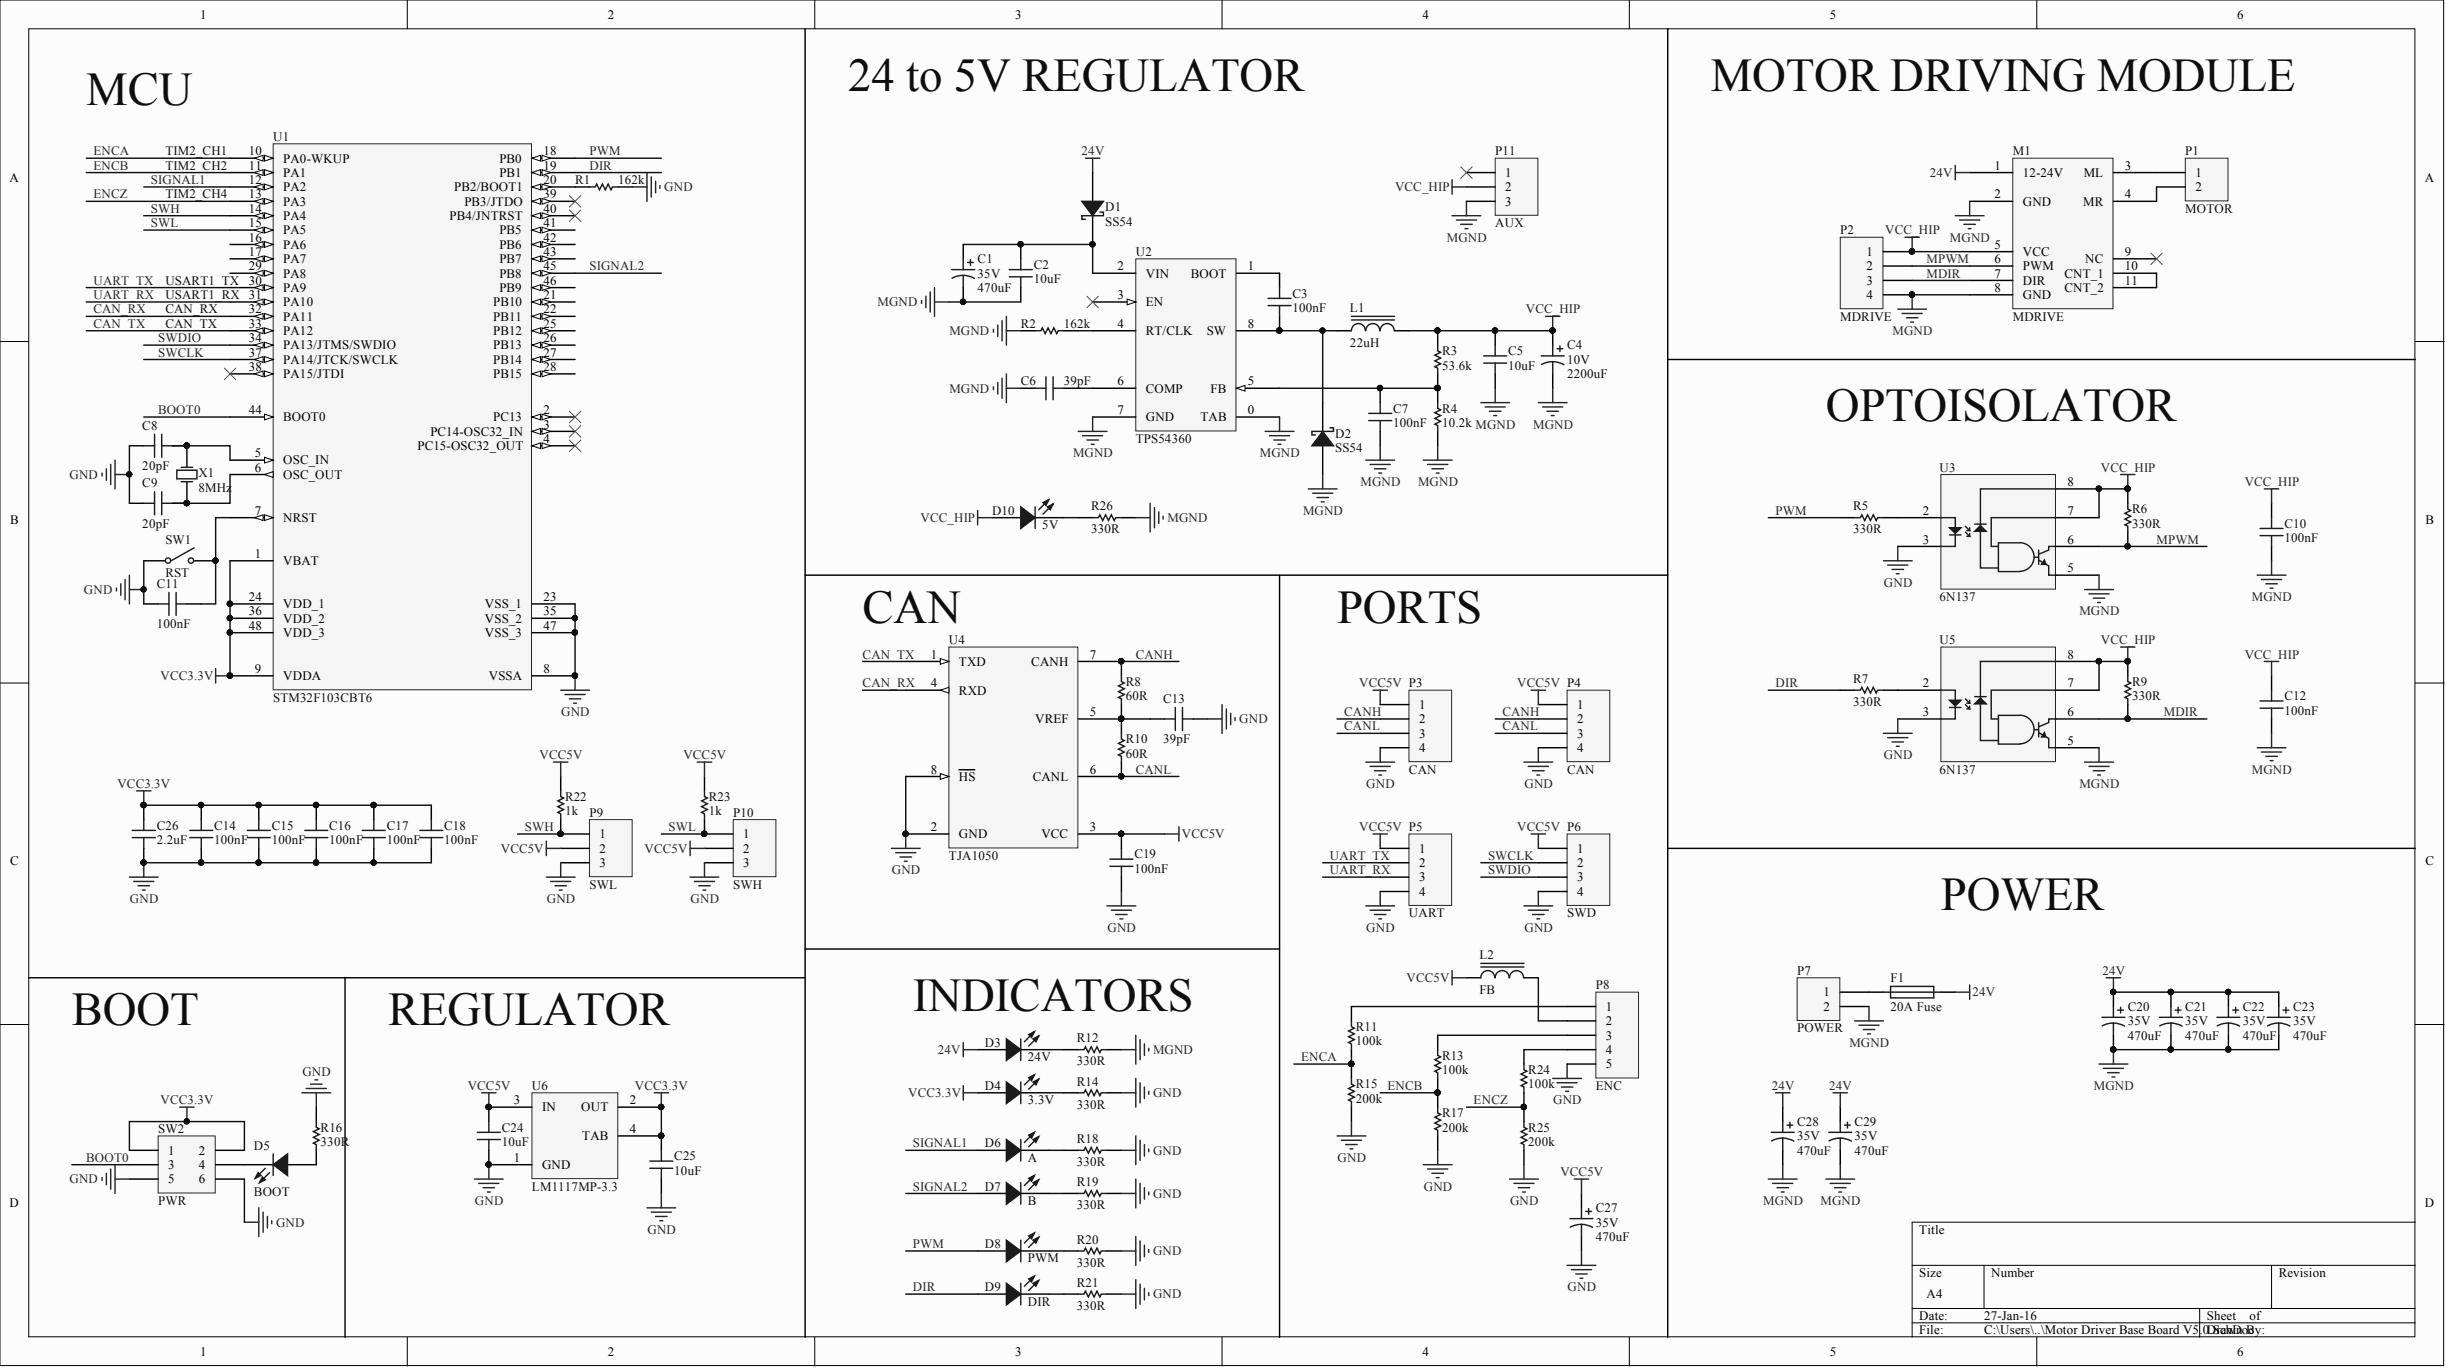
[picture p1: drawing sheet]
<svg xmlns="http://www.w3.org/2000/svg" width="431mm" height="241mm" viewBox="0 0 431 241" stroke-linecap="round" stroke-linejoin="round" font-family="sans-serif">
<defs><g id="words">
<g font-size="8.3" fill="#0e0e0e">
<text x="149.6" y="16">24 to 5V REGULATOR</text>
<text x="301.8" y="16">MOTOR DRIVING MODULE</text>
<text x="15.2" y="18.5">MCU</text>
<text x="322.1" y="74.3">OPTOISOLATOR</text>
<text x="152.2" y="109.8">CAN</text>
<text x="235.8" y="109.8">PORTS</text>
<text x="342.4" y="160.5">POWER</text>
<text x="161" y="178.3">INDICATORS</text>
<text x="12.7" y="180.8">BOOT</text>
<text x="68.5" y="180.8">REGULATOR</text>
</g>
<g font-size="2.3">
<text x="35.3" y="3.3">1</text>
<text x="107.2" y="3.3">2</text>
<text x="179" y="3.3">3</text>
<text x="250.9" y="3.3">4</text>
<text x="322.7" y="3.3">5</text>
<text x="394.6" y="3.3">6</text>
<text x="43.9" y="27.4">10</text>
<text x="43.9" y="29.9">11</text>
<text x="50" y="28.7">PA0aWKUP</text>
<text x="88.1" y="28.7">PB0</text>
<text x="95.9" y="27.4">18</text>
<text x="95.9" y="29.9">19</text>
<text x="351.8" y="29.9">1</text>
<text x="374.8" y="29.9">3</text>
<text x="1.7" y="32.1">A</text>
<text x="43.9" y="32.5">12</text>
<text x="43.9" y="35">13</text>
<text x="50" y="31.2">PA1</text>
<text x="50" y="33.7">PA2</text>
<text x="80.1" y="33.7">PB2/BOOT1</text>
<text x="88.1" y="31.2">PB1</text>
<text x="95.9" y="32.5">20</text>
<text x="95.9" y="35">39</text>
<text x="265.5" y="31.2">1</text>
<text x="265.5" y="33.7">2</text>
<text x="351.8" y="35">2</text>
<text x="356.8" y="31.2">12a24V</text>
<text x="367.5" y="31.2">ML</text>
<text x="374.8" y="35">4</text>
<text x="387.2" y="31.2">1</text>
<text x="387.2" y="33.7">2</text>
<text x="427.7" y="32.1">A</text>
<text x="43.9" y="37.5">14</text>
<text x="43.9" y="40.1">15</text>
<text x="50" y="36.3">PA3</text>
<text x="50" y="38.8">PA4</text>
<text x="50" y="41.3">PA5</text>
<text x="79.3" y="38.8">PB4/JNTRST</text>
<text x="81.9" y="36.3">PB3/JTDO</text>
<text x="88.1" y="41.3">PB5</text>
<text x="95.9" y="37.5">40</text>
<text x="95.9" y="40.1">41</text>
<text x="265.5" y="36.3">3</text>
<text x="356.8" y="36.3">GND</text>
<text x="367.5" y="36.3">MR</text>
<text x="43.9" y="42.6">16</text>
<text x="43.9" y="45.2">17</text>
<text x="43.9" y="47.7">29</text>
<text x="50" y="43.9">PA6</text>
<text x="50" y="46.4">PA7</text>
<text x="88.1" y="43.9">PB6</text>
<text x="88.1" y="46.4">PB7</text>
<text x="95.9" y="42.6">42</text>
<text x="95.9" y="45.2">43</text>
<text x="95.9" y="47.7">45</text>
<text x="197.1" y="47.7">2</text>
<text x="220.1" y="47.7">1</text>
<text x="329.2" y="45.2">1</text>
<text x="329.2" y="47.7">2</text>
<text x="351.8" y="43.9">5</text>
<text x="351.8" y="46.4">6</text>
<text x="356.8" y="45.2">VCC</text>
<text x="356.8" y="47.7">PWM</text>
<text x="367.8" y="46.4">NC</text>
<text x="374.8" y="45.2">9</text>
<text x="374.8" y="47.7">10</text>
<text x="43.9" y="50.2">30</text>
<text x="50" y="49">PA8</text>
<text x="50" y="51.5">PA9</text>
<text x="88.1" y="49">PB8</text>
<text x="88.1" y="51.5">PB9</text>
<text x="95.9" y="50.2">46</text>
<text x="95.9" y="52.8">21</text>
<text x="197.1" y="52.8">3</text>
<text x="202.1" y="49">VIN</text>
<text x="210.1" y="49">BOOT</text>
<text x="329.2" y="50.2">3</text>
<text x="329.2" y="52.8">4</text>
<text x="351.8" y="49">7</text>
<text x="351.8" y="51.5">8</text>
<text x="356.8" y="50.2">DIR</text>
<text x="356.8" y="52.8">GND</text>
<text x="364.2" y="49">CNT_1</text>
<text x="364.2" y="51.5">CNT_2</text>
<text x="374.8" y="50.2">11</text>
<text x="43.9" y="55.3">32</text>
<text x="43.9" y="57.8">33</text>
<text x="50" y="54">PA10</text>
<text x="50" y="56.6">PA11</text>
<text x="50" y="59.1">PA12</text>
<text x="87" y="54">PB10</text>
<text x="87" y="56.6">PB11</text>
<text x="87" y="59.1">PB12</text>
<text x="95.9" y="55.3">22</text>
<text x="95.9" y="57.8">25</text>
<text x="197.1" y="57.8">4</text>
<text x="202.1" y="54">EN</text>
<text x="202.1" y="59.1">RT/CLK</text>
<text x="212.8" y="59.1">SW</text>
<text x="220.1" y="57.8">8</text>
<text x="43.9" y="60.4">34</text>
<text x="43.9" y="62.9">37</text>
<text x="43.9" y="65.4">38</text>
<text x="50" y="61.6">PA13/JTMS/SWDIO</text>
<text x="50" y="64.2">PA14/JTCK/SWCLK</text>
<text x="87" y="61.6">PB13</text>
<text x="87" y="64.2">PB14</text>
<text x="95.9" y="60.4">26</text>
<text x="95.9" y="62.9">27</text>
<text x="95.9" y="65.4">28</text>
<text x="50" y="66.7">PA15/JTDI</text>
<text x="87" y="66.7">PB15</text>
<text x="197.1" y="68">6</text>
<text x="202.1" y="69.2">COMP</text>
<text x="213.5" y="69.2">FB</text>
<text x="220.1" y="68">5</text>
<text x="43.9" y="73">44</text>
<text x="50" y="74.3">BOOT0</text>
<text x="75.9" y="76.9">PC14aOSC32_IN</text>
<text x="87" y="74.3">PC13</text>
<text x="95.9" y="73">2</text>
<text x="95.9" y="75.6">3</text>
<text x="197.1" y="73">7</text>
<text x="202.1" y="74.3">GND</text>
<text x="211.8" y="74.3">TAB</text>
<text x="220.1" y="73">0</text>
<text x="45" y="80.7">5</text>
<text x="45" y="83.2">6</text>
<text x="50" y="81.9">OSC_IN</text>
<text x="73.6" y="79.4">PC15aOSC32_OUT</text>
<text x="95.9" y="78.1">4</text>
<text x="50" y="84.5">OSC_OUT</text>
<text x="364.7" y="85.7">8</text>
<text x="1.8" y="92.4">B</text>
<text x="45" y="90.8">7</text>
<text x="50" y="92.1">NRST</text>
<text x="339.1" y="90.8">2</text>
<text x="339.1" y="95.9">3</text>
<text x="364.7" y="90.8">7</text>
<text x="364.7" y="95.9">6</text>
<text x="427.8" y="92.4">B</text>
<text x="45" y="98.4">1</text>
<text x="50" y="99.7">VBAT</text>
<text x="364.7" y="100.9">5</text>
<text x="43.9" y="106">24</text>
<text x="50" y="107.3">VDD_1</text>
<text x="85.5" y="107.3">VSS_1</text>
<text x="95.9" y="106">23</text>
<text x="43.9" y="108.6">36</text>
<text x="43.9" y="111.1">48</text>
<text x="50" y="109.8">VDD_2</text>
<text x="50" y="112.4">VDD_3</text>
<text x="85.5" y="109.8">VSS_2</text>
<text x="85.5" y="112.4">VSS_3</text>
<text x="95.9" y="108.6">35</text>
<text x="95.9" y="111.1">47</text>
<text x="45" y="118.7">9</text>
<text x="50" y="120">VDDA</text>
<text x="86.2" y="120">VSSA</text>
<text x="95.9" y="118.7">8</text>
<text x="164.2" y="116.2">1</text>
<text x="169.1" y="117.4">TXD</text>
<text x="181.9" y="117.4">CANH</text>
<text x="192.2" y="116.2">7</text>
<text x="364.7" y="116.2">8</text>
<text x="164.2" y="121.2">4</text>
<text x="169.1" y="122.5">RXD</text>
<text x="250.3" y="125">1</text>
<text x="278.2" y="125">1</text>
<text x="339.1" y="121.2">2</text>
<text x="364.7" y="121.2">7</text>
<text x="182.6" y="127.6">VREF</text>
<text x="192.2" y="126.3">5</text>
<text x="250.3" y="127.6">2</text>
<text x="250.3" y="130.1">3</text>
<text x="278.2" y="127.6">2</text>
<text x="278.2" y="130.1">3</text>
<text x="339.1" y="126.3">3</text>
<text x="364.7" y="126.3">6</text>
<text x="364.7" y="131.4">5</text>
<text x="164.2" y="136.5">8</text>
<text x="169.1" y="137.7">HS</text>
<text x="182.2" y="137.7">CANL</text>
<text x="192.2" y="136.5">6</text>
<text x="250.3" y="132.7">4</text>
<text x="278.2" y="132.7">4</text>
<text x="105.7" y="147.9">1</text>
<text x="131.1" y="147.9">1</text>
<text x="164.2" y="146.6">2</text>
<text x="169.1" y="147.9">GND</text>
<text x="183.7" y="147.9">VCC</text>
<text x="192.2" y="146.6">3</text>
<text x="1.8" y="152.6">C</text>
<text x="105.7" y="150.4">2</text>
<text x="105.7" y="152.9">3</text>
<text x="131.1" y="150.4">2</text>
<text x="131.1" y="152.9">3</text>
<text x="250.3" y="150.4">1</text>
<text x="250.3" y="152.9">2</text>
<text x="250.3" y="155.5">3</text>
<text x="278.2" y="150.4">1</text>
<text x="278.2" y="152.9">2</text>
<text x="278.2" y="155.5">3</text>
<text x="427.8" y="152.6">C</text>
<text x="250.3" y="158">4</text>
<text x="278.2" y="158">4</text>
<text x="283.3" y="178.3">1</text>
<text x="321.6" y="175.8">1</text>
<text x="321.6" y="178.3">2</text>
<text x="283.3" y="180.8">2</text>
<text x="283.3" y="183.4">3</text>
<text x="283.3" y="185.9">4</text>
<text x="283.3" y="188.4">5</text>
<text x="90.6" y="194.8">3</text>
<text x="95.6" y="196.1">IN</text>
<text x="102.5" y="196.1">OUT</text>
<text x="111.1" y="194.8">2</text>
<text x="29.7" y="203.7">1</text>
<text x="35.1" y="203.7">2</text>
<text x="102.7" y="201.1">TAB</text>
<text x="111.1" y="199.9">4</text>
<text x="29.7" y="206.2">3</text>
<text x="29.7" y="208.7">5</text>
<text x="35.1" y="206.2">4</text>
<text x="35.1" y="208.7">6</text>
<text x="90.6" y="204.9">1</text>
<text x="95.6" y="206.2">GND</text>
<text x="1.7" y="212.9">D</text>
<text x="427.7" y="212.9">D</text>
<text x="338.5" y="217.6">Title</text>
<text x="338.5" y="225.2">Size</text>
<text x="351.2" y="225.2">Number</text>
<text x="401.9" y="225.2">Revision</text>
<text x="338.5" y="232.8">Date:</text>
<text x="339.8" y="229">A4</text>
<text x="350" y="232.8">27aJana16</text>
<text x="389.3" y="232.8">Sheet</text>
<text x="396.8" y="232.8">of</text>
<text x="35.3" y="239.2">1</text>
<text x="107.2" y="239.2">2</text>
<text x="179" y="239.2">3</text>
<text x="250.9" y="239.2">4</text>
<text x="322.7" y="239.2">5</text>
<text x="338.5" y="235.4">File:</text>
<text x="350" y="235.4">C:\Users\..\Motor Driver Base Board V5.0Drawn c</text>
<text x="389.7" y="235.4">.SchDoBy:</text>
<text x="394.6" y="239.2">6</text>
</g>
<g font-size="2.3" fill="#262626">
<text x="16.5" y="27.4">ENCA</text>
<text x="16.5" y="29.9">ENCB</text>
<text x="104" y="27.4">PWM</text>
<text x="104" y="29.9">DIR</text>
<text x="190.8" y="27.4">24V</text>
<text x="16.5" y="35">ENCZ</text>
<text x="26.6" y="32.5">SIGNAL1</text>
<text x="117.2" y="33.7">GND</text>
<text x="246.1" y="33.7">VCC_HIP</text>
<text x="340.4" y="31.2">24V</text>
<text x="26.6" y="40.1">SWL</text>
<text x="26.6" y="37.5">SWH</text>
<text x="332.5" y="41.3">VCC_HIP</text>
<text x="104" y="47.7">SIGNAL2</text>
<text x="255.2" y="42.6">MGND</text>
<text x="339.8" y="46.4">MPWM</text>
<text x="344" y="42.6">MGND</text>
<text x="16.5" y="50.2">UART_TX</text>
<text x="16.5" y="52.8">UART_RX</text>
<text x="339.8" y="49">MDIR</text>
<text x="16.5" y="55.3">CAN_RX</text>
<text x="16.5" y="57.8">CAN_TX</text>
<text x="154.8" y="54">MGND</text>
<text x="167.5" y="59.1">MGND</text>
<text x="269.1" y="55.3">VCC_HIP</text>
<text x="333.8" y="59.1">MGND</text>
<text x="27.9" y="60.4">SWDIO</text>
<text x="27.9" y="62.9">SWCLK</text>
<text x="167.5" y="69.2">MGND</text>
<text x="27.9" y="73">BOOT0</text>
<text x="270.4" y="75.6">MGND</text>
<text x="189.3" y="80.7">MGND</text>
<text x="222.2" y="80.7">MGND</text>
<text x="370.6" y="83.2">VCC_HIP</text>
<text x="12.3" y="84.5">GND</text>
<text x="240" y="85.7">MGND</text>
<text x="250.1" y="85.7">MGND</text>
<text x="395.9" y="85.7">VCC_HIP</text>
<text x="162.4" y="92.1">VCC_HIP</text>
<text x="205.9" y="92.1">MGND</text>
<text x="229.8" y="90.8">MGND</text>
<text x="313.2" y="90.8">PWM</text>
<text x="380.4" y="95.9">MPWM</text>
<text x="14.8" y="104.8">GND</text>
<text x="332.3" y="103.5">GND</text>
<text x="397.2" y="106">MGND</text>
<text x="366.8" y="108.6">MGND</text>
<text x="370.6" y="113.6">VCC_HIP</text>
<text x="28.3" y="120">VCC3.3V</text>
<text x="152.2" y="116.2">CAN_TX</text>
<text x="200.3" y="116.2">CANH</text>
<text x="395.9" y="116.2">VCC_HIP</text>
<text x="152.2" y="121.2">CAN_RX</text>
<text x="239.7" y="121.2">VCC5V P3</text>
<text x="267.6" y="121.2">VCC5V P4</text>
<text x="313.2" y="121.2">DIR</text>
<text x="99" y="126.3">GND</text>
<text x="218.6" y="127.6">GND</text>
<text x="237.1" y="126.3">CANH</text>
<text x="237.1" y="128.8">CANL</text>
<text x="265" y="126.3">CANH</text>
<text x="265" y="128.8">CANL</text>
<text x="381.7" y="126.3">MDIR</text>
<text x="95.2" y="133.9">VCC5V</text>
<text x="120.5" y="133.9">VCC5V</text>
<text x="200.3" y="136.5">CANL</text>
<text x="332.3" y="133.9">GND</text>
<text x="397.2" y="136.5">MGND</text>
<text x="20.7" y="139">VCC3.3V</text>
<text x="241" y="139">GND</text>
<text x="268.9" y="139">GND</text>
<text x="366.8" y="139">MGND</text>
<text x="92.6" y="146.6">SWH</text>
<text x="117.9" y="146.6">SWL</text>
<text x="208.5" y="147.9">VCC5V</text>
<text x="239.7" y="146.6">VCC5V P5</text>
<text x="267.6" y="146.6">VCC5V P6</text>
<text x="88.3" y="150.4">VCC5V</text>
<text x="113.7" y="150.4">VCC5V</text>
<text x="157.3" y="154.2">GND</text>
<text x="234.6" y="151.7">UART_TX</text>
<text x="234.6" y="154.2">UART_RX</text>
<text x="262.5" y="154.2">SWDIO</text>
<text x="262.5" y="151.7">SWCLK</text>
<text x="22.9" y="159.3">GND</text>
<text x="96.5" y="159.3">GND</text>
<text x="121.8" y="159.3">GND</text>
<text x="195.4" y="164.4">GND</text>
<text x="241" y="164.4">GND</text>
<text x="268.9" y="164.4">GND</text>
<text x="248.1" y="173.2">VCC5V</text>
<text x="370.8" y="172">24V</text>
<text x="347.9" y="175.8">24V</text>
<text x="165.4" y="185.9">24V</text>
<text x="203.4" y="185.9">MGND</text>
<text x="326.2" y="184.6">MGND</text>
<text x="53.3" y="189.7">GND</text>
<text x="229.5" y="187.2">ENCA</text>
<text x="28.3" y="194.8">VCC3.3V</text>
<text x="82.5" y="192.3">VCC5V</text>
<text x="112" y="192.3">VCC3.3V</text>
<text x="160.2" y="193.5">VCC3.3V</text>
<text x="203.4" y="193.5">GND</text>
<text x="244.7" y="192.3">ENCB</text>
<text x="259.9" y="194.8">ENCZ</text>
<text x="274" y="194.8">GND</text>
<text x="312.5" y="192.3">24V</text>
<text x="322.7" y="192.3">24V</text>
<text x="369.3" y="192.3">MGND</text>
<text x="161" y="202.4">SIGNAL1</text>
<text x="203.4" y="203.7">GND</text>
<text x="12.3" y="208.7">GND</text>
<text x="15.2" y="204.9">BOOT0</text>
<text x="235.9" y="204.9">GND</text>
<text x="275.2" y="207.5">VCC5V</text>
<text x="83.8" y="212.5">GND</text>
<text x="161" y="210">SIGNAL2</text>
<text x="203.4" y="211.3">GND</text>
<text x="251.1" y="210">GND</text>
<text x="266.4" y="212.5">GND</text>
<text x="311" y="212.5">MGND</text>
<text x="321.1" y="212.5">MGND</text>
<text x="48.7" y="216.3">GND</text>
<text x="114.2" y="217.6">GND</text>
<text x="161" y="220.1">PWM</text>
<text x="203.4" y="221.4">GND</text>
<text x="161" y="227.8">DIR</text>
<text x="276.5" y="227.8">GND</text>
<text x="203.4" y="229">GND</text>
</g>
<g font-size="2.3" fill="#0e0e0e">
<text x="29.2" y="27.4">TIM2_CH1</text>
<text x="29.2" y="29.9">TIM2_CH2</text>
<text x="48.2" y="24.9">U1</text>
<text x="263.7" y="27.4">P11</text>
<text x="355" y="27.4">M1</text>
<text x="385.5" y="27.4">P1</text>
<text x="29.2" y="35">TIM2_CH4</text>
<text x="101.4" y="32.5">R1</text>
<text x="109" y="32.5">162k</text>
<text x="194.9" y="37.3">D1</text>
<text x="194.9" y="39.8">SS54</text>
<text x="263.7" y="40.1">AUX</text>
<text x="324.6" y="41.3">P2</text>
<text x="385.5" y="37.5">MOTOR</text>
<text x="172.4" y="46.4">C1</text>
<text x="182.3" y="47.4">C2</text>
<text x="200.3" y="45.2">U2</text>
<text x="29.2" y="50.2">USART1_TX</text>
<text x="29.2" y="52.8">USART1_RX 31</text>
<text x="172.4" y="49">35V</text>
<text x="172.4" y="51.5">470uF</text>
<text x="182.3" y="50">10uF</text>
<text x="228" y="52.5">C3</text>
<text x="29.2" y="55.3">CAN_RX</text>
<text x="29.2" y="57.8">CAN_TX</text>
<text x="180.1" y="57.8">R2</text>
<text x="187.7" y="57.8">162k</text>
<text x="228" y="55">100nF</text>
<text x="238.1" y="55">L1</text>
<text x="324.6" y="56.6">MDRIVE</text>
<text x="355" y="56.6">MDRIVE</text>
<text x="238.1" y="61.1">22uH</text>
<text x="254.4" y="62.7">R3</text>
<text x="254.4" y="65.2">53.6k</text>
<text x="266" y="62.7">C5</text>
<text x="266" y="65.2">10uF</text>
<text x="276.4" y="64.2">10V</text>
<text x="276.4" y="61.6">C4</text>
<text x="180.1" y="68">C6</text>
<text x="187.7" y="68">39pF</text>
<text x="276.4" y="66.7">2200uF</text>
<text x="25.1" y="75.8">C8</text>
<text x="235.5" y="77.3">D2</text>
<text x="245.7" y="72.8">C7</text>
<text x="245.7" y="75.3">100nF</text>
<text x="254.4" y="72.8">R4</text>
<text x="254.4" y="75.3">10.2k MGND</text>
<text x="25.1" y="82.9">20pF</text>
<text x="200.3" y="78.1">TPS54360</text>
<text x="235.5" y="79.8">SS54</text>
<text x="342.1" y="83.2">U3</text>
<text x="25.1" y="86">C9</text>
<text x="35" y="84.2">X1</text>
<text x="35" y="86.7">8MHz</text>
<text x="25.1" y="93.1">20pF</text>
<text x="29.2" y="95.9">SW1</text>
<text x="175" y="90.8">D10</text>
<text x="183.9" y="93.3">5V</text>
<text x="192.5" y="90">R26</text>
<text x="192.5" y="94.1">330R</text>
<text x="326.9" y="90">R5</text>
<text x="326.9" y="94.1">330R</text>
<text x="376.1" y="90.5">R6</text>
<text x="376.1" y="93.1">330R</text>
<text x="403" y="93.1">C10</text>
<text x="403" y="95.6">100nF</text>
<text x="29.2" y="101.7">RST</text>
<text x="27.6" y="103.7">C11</text>
<text x="342.1" y="106">6N137</text>
<text x="27.6" y="110.8">100nF</text>
<text x="167.4" y="113.6">U4</text>
<text x="342.1" y="113.6">U5</text>
<text x="48.2" y="123.8">STM32F103CBT6</text>
<text x="198.6" y="121">R8</text>
<text x="198.6" y="123.5">60R</text>
<text x="205.2" y="124">C13</text>
<text x="326.9" y="120.5">R7</text>
<text x="326.9" y="124.5">330R</text>
<text x="376.1" y="121">R9</text>
<text x="376.1" y="123.5">330R</text>
<text x="403" y="123.5">C12</text>
<text x="198.6" y="131.1">R10</text>
<text x="205.2" y="131.1">39pF</text>
<text x="403" y="126.1">100nF</text>
<text x="198.6" y="133.7">60R</text>
<text x="248.5" y="136.5">CAN</text>
<text x="276.4" y="136.5">CAN</text>
<text x="342.1" y="136.5">6N137</text>
<text x="99.7" y="141.3">R22</text>
<text x="99.7" y="143.8">1k</text>
<text x="125" y="141.3">R23</text>
<text x="125" y="143.8">1k</text>
<text x="27.6" y="146.3">C26</text>
<text x="27.6" y="148.9">2.2uF</text>
<text x="37.8" y="146.3">C14</text>
<text x="37.8" y="148.9">100nF</text>
<text x="47.9" y="146.3">C15</text>
<text x="47.9" y="148.9">100nF</text>
<text x="58.1" y="146.3">C16</text>
<text x="58.1" y="148.9">100nF</text>
<text x="68.2" y="146.3">C17</text>
<text x="68.2" y="148.9">100nF</text>
<text x="78.4" y="146.3">C18</text>
<text x="78.4" y="148.9">100nF</text>
<text x="104" y="144.1">P9</text>
<text x="129.3" y="144.1">P10</text>
<text x="167.4" y="151.7">TJA1050</text>
<text x="200.1" y="151.4">C19</text>
<text x="200.1" y="154">100nF</text>
<text x="104" y="156.7">SWL</text>
<text x="129.3" y="156.7">SWH</text>
<text x="248.5" y="161.8">UART</text>
<text x="276.4" y="161.8">SWD</text>
<text x="260.9" y="169.2">L2</text>
<text x="317" y="172">P7</text>
<text x="333.5" y="173.2">F1</text>
<text x="260.9" y="175.3">FB</text>
<text x="281.5" y="174.5">P8</text>
<text x="333.5" y="178.3">20A Fuse</text>
<text x="375.3" y="178.3">C20</text>
<text x="385.5" y="178.3">C21</text>
<text x="395.6" y="178.3">C22</text>
<text x="404.5" y="178.3">C23</text>
<text x="173.7" y="184.6">D3</text>
<text x="189.9" y="183.9">R12</text>
<text x="239.1" y="181.9">R11</text>
<text x="239.1" y="184.4">100k</text>
<text x="317" y="182.1">POWER</text>
<text x="375.3" y="180.8">35V</text>
<text x="375.3" y="183.4">470uF</text>
<text x="385.5" y="180.8">35V</text>
<text x="385.5" y="183.4">470uF</text>
<text x="395.6" y="180.8">35V</text>
<text x="395.6" y="183.4">470uF</text>
<text x="404.5" y="180.8">35V</text>
<text x="404.5" y="183.4">470uF</text>
<text x="181.3" y="187.2">24V</text>
<text x="189.9" y="191.5">R14</text>
<text x="189.9" y="187.9">330R</text>
<text x="239.1" y="192">R15</text>
<text x="254.4" y="186.9">R13</text>
<text x="254.4" y="189.5">100k</text>
<text x="269.6" y="189.5">R24</text>
<text x="269.6" y="192">100k</text>
<text x="93.8" y="192.3">U6</text>
<text x="173.7" y="192.3">D4</text>
<text x="181.3" y="194.8">3.3V</text>
<text x="189.9" y="195.5">330R</text>
<text x="239.1" y="194.5">200k</text>
<text x="254.4" y="197.1">R17</text>
<text x="281.5" y="192.3">ENC</text>
<text x="27.9" y="199.9">SW2</text>
<text x="44.8" y="202.8">D5</text>
<text x="56.6" y="199.6">R16</text>
<text x="56.6" y="202.1">330R</text>
<text x="88.5" y="199.6">C24</text>
<text x="88.5" y="202.1">10uF</text>
<text x="173.7" y="202.4">D6</text>
<text x="189.9" y="201.6">R18</text>
<text x="254.4" y="199.6">200k</text>
<text x="269.6" y="199.6">R25</text>
<text x="269.6" y="202.1">200k</text>
<text x="317" y="201.1">35V</text>
<text x="317" y="198.6">C28</text>
<text x="317" y="203.7">470uF</text>
<text x="327.1" y="201.1">35V</text>
<text x="327.1" y="198.6">C29</text>
<text x="327.1" y="203.7">470uF</text>
<text x="118.9" y="204.7">C25</text>
<text x="118.9" y="207.2">10uF</text>
<text x="181.3" y="204.9">A</text>
<text x="189.9" y="205.7">330R</text>
<text x="189.9" y="209.2">R19</text>
<text x="27.9" y="212.5">PWR</text>
<text x="44.8" y="210.9">BOOT</text>
<text x="93.8" y="210">LM1117MPa3.3</text>
<text x="173.7" y="210">D7</text>
<text x="181.3" y="212.5">B</text>
<text x="189.9" y="213.3">330R</text>
<text x="281.5" y="213.8">C27</text>
<text x="173.7" y="220.1">D8</text>
<text x="189.9" y="219.4">R20</text>
<text x="281.5" y="216.3">35V</text>
<text x="281.5" y="218.9">470uF</text>
<text x="173.7" y="227.8">D9</text>
<text x="181.3" y="222.7">PWM</text>
<text x="189.9" y="223.4">330R</text>
<text x="189.9" y="227">R21</text>
<text x="181.3" y="230.3">DIR</text>
<text x="189.9" y="231.1">330R</text>
</g>
</g></defs>
<g fill="#fcfcfc" stroke="#000" stroke-width=".18">
<path d="M0 0h431v240.9h-431z"/>
<path d="M5.1 5.1h420.9v230.7h-420.9z"/>
</g>
<g fill="none" stroke="#000" stroke-width=".18">
<path d="M71.8 0v5.1M143.7 0v5.1M215.6 0v5.1M287.4 0v5.1M359.3 0v5.1M0 60.2h5.1M426 60.2h5.1M0 120.5h5.1M426 120.5h5.1M0 180.7h5.1M426 180.7h5.1M426 215.6h-88.7v20.3"/>
<path d="M71.8 235.9v5M143.7 235.9v5M215.6 235.9v5M287.4 235.9v5M337.3 223.2h88.7M337.3 230.8h88.7M337.3 233.3h88.7M350 223.2v7.6M359.3 235.9v5M388 230.8v5.1M400.7 223.2v7.6"/>
</g>
<g fill="none" stroke="#262626" stroke-width=".25">
<path d="M24.1 139.5h2.5M25.4 139.5v2.5M22.8 154.7h5.1M23.6 155.5h3.5M24.3 156.2h2.1M25.1 157h.5M25.4 152.2v2.5M169.9 191.5v2.5M169.9 192.8h2.5M197.8 192.8h2.5M200.3 190.2v5.1M201.1 191v3.5"/>
<path d="M201.9 191.7v2.1M202.6 192.5v.5"/>
</g>
<g fill="#0e0e0e" stroke="#0e0e0e" stroke-width=".18">
<circle cx="25.3" cy="152.1" r=".47"/>
<circle cx="65.9" cy="152.1" r=".47"/>
<circle cx="65.9" cy="142" r=".47"/>
<circle cx="55.8" cy="152.1" r=".47"/>
<circle cx="55.8" cy="142" r=".47"/>
<circle cx="45.6" cy="152.1" r=".47"/>
<circle cx="45.6" cy="142" r=".47"/>
<circle cx="35.5" cy="152.1" r=".47"/>
<circle cx="35.5" cy="142" r=".47"/>
<circle cx="25.3" cy="142" r=".47"/>
</g>
<g fill="none" stroke="#000" stroke-width=".25">
<path d="M35.5 142v2.6M35.5 149.6v2.6M45.6 142v2.6M45.6 149.6v2.6M55.8 142v2.6M55.8 149.6v2.6M65.9 142v2.6M65.9 149.6v2.6M76.1 142v2.6M76.1 149.6v2.6M172.4 192.8h5.1M180.1 192.8h5"/>
<path d="M187.7 192.8h2.5M195.3 192.8h2.5"/>
</g>
<g fill="none" stroke="#1c1c1c" stroke-width=".25">
<path d="M33.5 147.7h4M33.5 146.5h4M35.5 144.6v1.9M35.5 147.7v1.9M43.6 147.7h4.1M43.6 146.5h4.1M45.6 144.6v1.9M45.6 147.7v1.9M53.8 147.7h4M53.8 146.5h4M55.8 144.6v1.9M55.8 147.7v1.9"/>
<path d="M63.9 147.7h4.1M63.9 146.5h4.1M65.9 144.6v1.9M65.9 147.7v1.9M74 147.7h4.1M74 146.5h4.1M76.1 144.6v1.9M76.1 147.7v1.9M180.1 190.9v3.8M182.5 189.6l-1.8 1.8M183.2 190.3l-1.8 1.8M190.2 192.8h1l.3-.5 .5 1 .5-1 .5 1 .5-1 .5 1 .3-.5h1"/>
</g>
<g fill="#1c1c1c" stroke="#1c1c1c" stroke-width=".25">
<path d="M177.5 190.9l2.6 1.9-2.6 1.9z"/>
<path d="M182.2 190.9l1-.6-.5 1.1z"/>
<path d="M181.4 190.1l1.1-.5-.5 1z"/>
</g>
<path d="M167.4 114.1h22.7v35.5h-22.7z" fill="#f5f5f5" stroke="#262626" stroke-width=".18"/>
<path d="M159.8 116.7h7.6" fill="none" stroke="#000" stroke-width=".25"/>
<path d="M165.9 116.2l1.5 .5-1.5 .5z" fill="#fcfcfc" stroke="#000" stroke-width=".18"/>
<path d="M159.8 121.7h7.6M159.8 147.1h7.6M190.2 147.1h7.6" fill="none" stroke="#000" stroke-width=".25"/>
<g fill="#0e0e0e" stroke="#0e0e0e" stroke-width=".18">
<circle cx="159.7" cy="147.1" r=".47"/>
<circle cx="197.8" cy="147.1" r=".47"/>
</g>
<path d="M165.9 121.7l1.5-.5v1.1z" fill="#fcfcfc" stroke="#000" stroke-width=".18"/>
<path d="M190.2 116.7h7.6M159.8 137h7.6M190.2 126.8h7.6M190.2 137h7.6" fill="none" stroke="#000" stroke-width=".25"/>
<g fill="#0e0e0e" stroke="#0e0e0e" stroke-width=".18">
<circle cx="197.8" cy="126.8" r=".47"/>
<circle cx="197.8" cy="116.6" r=".47"/>
<circle cx="197.8" cy="136.9" r=".47"/>
</g>
<path d="M165.9 136.5l1.5 .5-1.5 .5z" fill="#fcfcfc" stroke="#000" stroke-width=".18"/>
<g fill="none" stroke="#000" stroke-width=".25">
<path d="M197.8 116.7v2.5M169.1 135.8h2.8M197.8 124.3v5.1M197.8 134.4v2.6M202.9 126.8h2.5M210.5 126.8h2.5M197.8 147.1v2.5M197.8 154.7v2.6M172.4 202.9h5.1M172.4 210.5h5.1M180.1 202.9h5M180.1 210.5h5"/>
<path d="M187.7 202.9h2.5M187.7 210.5h2.5M195.3 202.9h2.5M195.3 210.5h2.5"/>
</g>
<g fill="#0e0e0e" stroke="#0e0e0e" stroke-width=".18">
<circle cx="159.7" cy="147.1" r=".47"/>
<circle cx="197.8" cy="147.1" r=".47"/>
<circle cx="197.8" cy="126.8" r=".47"/>
<circle cx="197.8" cy="116.6" r=".47"/>
<circle cx="197.8" cy="136.9" r=".47"/>
</g>
<g fill="none" stroke="#262626" stroke-width=".25">
<path d="M213 126.8h2.6M215.6 124.3v5.1M216.3 125v3.6M217.1 125.8v2M217.8 126.6v.5M157.2 149.6h5.1M158 150.4h3.5M158.7 151.2h2.1M159.5 151.9h.5M159.8 147.1v2.5M195.3 159.8h5M197.8 157.3v2.5"/>
<path d="M205.4 147.1h2.5M207.9 145.8v2.6M196 160.5h3.6M196.8 161.3h2M197.5 162.1h.6M197.8 202.9h2.5M197.8 210.5h2.5M200.3 200.4v5M200.3 208v5M201.1 201.1v3.6M201.1 208.7v3.6M201.9 201.9v2"/>
<path d="M201.9 209.5v2M202.6 202.6v.6M202.6 210.3v.5"/>
</g>
<g fill="none" stroke="#1c1c1c" stroke-width=".25">
<path d="M197.8 119.2v1l.5 .3-1 .5 1 .5-1 .5 1 .5-1 .5 .5 .3v1M197.8 129.4v1l.5 .2-1 .5 1 .5-1 .5 1 .6-1 .5 .5 .2v1M205.4 126.8h1.9M207.3 124.8v4M208.6 124.8v4M208.6 126.8h1.9M195.8 152.8h4M195.8 151.5h4M197.8 149.6v1.9M197.8 152.8v1.9M182.5 199.7l-1.8 1.8M180.1 201v3.8"/>
<path d="M180.1 208.6v3.8M182.5 207.3l-1.8 1.8M183.2 200.5l-1.8 1.8M183.2 208.1l-1.8 1.8M190.2 202.9h1l.3-.5 .5 1 .5-1 .5 1 .5-1 .5 1 .3-.5h1M190.2 210.5h1l.3-.5 .5 1 .5-1 .5 1 .5-1 .5 1 .3-.5h1"/>
</g>
<g fill="#1c1c1c" stroke="#1c1c1c" stroke-width=".25">
<path d="M177.5 201l2.6 1.9-2.6 1.9z"/>
<path d="M182.2 201l1-.5-.5 1z"/>
<path d="M181.4 200.2l1.1-.5-.5 1z"/>
<path d="M177.5 208.6l2.6 1.9-2.6 1.9z"/>
<path d="M182.2 208.6l1-.5-.5 1z"/>
<path d="M181.4 207.8l1.1-.5-.5 1.1z"/>
</g>
<path d="M27.9 200.4h10.1v10h-10.1z" fill="#f5f5f5" stroke="#262626" stroke-width=".18"/>
<path d="M238.4 177.5v2.6M238.4 185.1v5.1M238.4 195.3v2.5M253.6 182.6v2.5M253.6 190.2v5.1M22.8 202.9h5.1M22.8 205.4h5.1M22.8 208h5.1M38 202.9h5.1M38 205.4h5.1M38 208h5.1M253.6 200.4v2.5" fill="none" stroke="#000" stroke-width=".25"/>
<g fill="none" stroke="#262626" stroke-width=".25">
<path d="M240.9 134.4h5.1M241.7 135.2h3.5M242.2 121.7h2.5M242.4 135.9h2.1M243.2 136.7h.5M243.5 121.7v2.6M243.5 131.9v2.5M268.8 134.4h5.1M269.6 135.2h3.5M270.3 135.9h2.1M271.1 136.7h.5M271.3 131.9v2.5"/>
<path d="M240.9 159.8h5.1M242.2 147.1h2.5M243.5 147.1v2.5M243.5 157.3v2.5M241.7 160.5h3.5M242.4 161.3h2.1M243.2 162.1h.5M31.7 195.3h2.5M33 195.3v2.5M273.9 190.2h5.1M274.6 191h3.6M275.4 191.7h2"/>
<path d="M276.2 192.5h.5M276.4 187.7v2.5M18 207.7v.5M18.8 207v2M19.5 206.2v3.6M20.3 205.4v5.1M20.3 208h2.5"/>
</g>
<g fill="#0e0e0e" stroke="#0e0e0e" stroke-width=".18">
<circle cx="32.9" cy="197.8" r=".47"/>
<circle cx="238.3" cy="187.6" r=".47"/>
<circle cx="253.6" cy="192.7" r=".47"/>
</g>
<path d="M238.4 180.1v1l.5 .2-1 .6 1 .5-1 .5 1 .5-1 .5 .5 .2v1M238.4 190.2v1l.5 .3-1 .5 1 .5-1 .5 1 .5-1 .5 .5 .3v1M253.6 185.1v1.1l.5 .2-1 .5 1 .5-1 .5 1 .5-1 .6 .5 .2v1M253.6 195.3v1l.5 .3-1 .5 1 .5-1 .5 1 .5-1 .5 .5 .3v1" fill="none" stroke="#1c1c1c" stroke-width=".25"/>
<path d="M93.8 192.8h15.2v15.1h-15.2z" fill="#f5f5f5" stroke="#262626" stroke-width=".18"/>
<path d="M142 5.1v230.8M142 101.5h152.2v134.4M225.7 101.5v134.4M5.1 172.5h136.9M142 167.4h83.7M93.8 195.3h-7.6v2.5M109 195.3h7.7M86.2 202.9v2.5h7.6M109 200.4h7.7v2.5M116.7 208v2.5" fill="none" stroke="#000" stroke-width=".25"/>
<g fill="#0e0e0e" stroke="#0e0e0e" stroke-width=".18">
<circle cx="86.2" cy="195.3" r=".47"/>
<circle cx="116.6" cy="195.3" r=".47"/>
<circle cx="86.2" cy="205.4" r=".47"/>
<circle cx="116.6" cy="200.3" r=".47"/>
</g>
<path d="M84.2 199.7h4.1M86.2 197.8v1.9M84.2 201h4.1M86.2 201v1.9M114.6 206.1h4.1M114.6 204.8h4.1M116.7 202.9v1.9M116.7 206.1v1.9" fill="none" stroke="#1c1c1c" stroke-width=".25"/>
<path d="M85 192.8h2.5M86.2 192.8v2.5M115.4 192.8h2.5M116.7 192.8v2.5M83.7 208h5.1M84.4 208.7h3.6M85.2 209.5h2M86 210.3h.5M86.2 205.4v2.6" fill="none" stroke="#262626" stroke-width=".25"/>
<path d="M200.3 45.7h17.7v30.3h-17.7z" fill="#f5f5f5" stroke="#262626" stroke-width=".18"/>
<path d="M192.7 48.2h7.6M192.7 53.3h7.6M218.1 48.2h7.6M218.1 73.6h7.6" fill="none" stroke="#000" stroke-width=".25"/>
<path d="M198.8 52.8l1.5 .5-1.5 .5z" fill="#fcfcfc" stroke="#000" stroke-width=".18"/>
<path d="M192.7 58.3h7.6M218.1 68.5h7.6" fill="none" stroke="#000" stroke-width=".25"/>
<path d="M218.1 68.5l1.5-.5v1z" fill="#fcfcfc" stroke="#000" stroke-width=".18"/>
<g fill="none" stroke="#000" stroke-width=".25">
<path d="M169.9 43.1v2.6M169.9 50.7v2.6M180.1 58.3h2.5M180.1 43.1v2.6M180.1 50.7v2.6M187.7 58.3h2.5M225.7 55.8v2.5h-7.6M225.7 48.2v2.5M235.8 58.3h2.6M246 58.3h2.5M253.6 58.3v2.6M263.7 58.3v2.6"/>
<path d="M273.9 58.3v2.6M180.1 68.5h2.5M187.7 68.5h2.5M192.7 68.5h7.6M192.7 73.6h7.6M233.3 71v5.1M233.3 78.6v5.1M253.6 65.9v5.1M253.6 76.1v2.5M263.7 65.9v2.6M273.9 65.9v2.6"/>
</g>
<g fill="#0e0e0e" stroke="#0e0e0e" stroke-width=".18">
<circle cx="225.7" cy="58.3" r=".47"/>
<circle cx="253.6" cy="58.3" r=".47"/>
<circle cx="253.6" cy="68.4" r=".47"/>
<circle cx="180" cy="43.1" r=".47"/>
<circle cx="273.8" cy="58.3" r=".47"/>
<circle cx="263.7" cy="58.3" r=".47"/>
<circle cx="169.9" cy="53.2" r=".47"/>
</g>
<g fill="none" stroke="#1c1c1c" stroke-width=".25">
<path d="M167.9 47.6h4M169.9 48.6l.8 .1 1.2 .4M169.9 48.6l-1.2 .2-.8 .3M169.9 45.7v1.9M169.9 48.6v2.1M170.7 46.3h1M171.2 45.8v1M178 48.8h4.1M178 47.6h4.1M180.1 45.7v1.9M180.1 48.8v1.9M182.6 58.3h1l.3-.5 .5 1 .5-1 .5 1 .5-1 .5 1 .2-.5h1.1"/>
<path d="M223.7 53.9h4M223.7 52.6h4M225.7 50.7v1.9M225.7 53.9v1.9M238.4 56.4h7.6M238.4 55.8h7.6M240.8 58.3a1.23 1.23 0 0 0-1.2-1.2 1.23 1.23 0 0 0-1.2 1.2M243.4 58.3a1.23 1.23 0 0 0-1.3-1.2 1.23 1.23 0 0 0-1.2 1.2M245.9 58.3a1.23 1.23 0 0 0-1.2-1.2 1.23 1.23 0 0 0-1.2 1.2M182.6 68.5h1.9M184.5 66.5v4M185.8 68.5h1.9"/>
<path d="M185.8 66.5v4M234.6 75.5h.6v.6h-3.8v.6h.6M253.6 60.9v1l.5 .2-1 .6 1 .5-1 .5 1 .5-1 .5 .5 .2v1M253.6 71v1l.5 .3-1 .5 1 .5-1 .5 1 .5-1 .5 .5 .3v1M261.7 64h4.1M261.7 62.8h4.1M263.7 60.9v1.9M263.7 64v1.9M271.9 62.8h4M273.9 63.8l1.2 .2 .7 .3M273.9 63.8l-.8 .1-1.2 .4M273.9 60.9v1.9"/>
<path d="M273.9 63.8v2.1M274.6 61.5h1.1M275.1 61v1"/>
</g>
<path d="M233.3 76.1l1.9 2.5h-3.8z" fill="#1c1c1c" stroke="#1c1c1c" stroke-width=".25"/>
<g fill="none" stroke="#262626" stroke-width=".25">
<path d="M191.5 27.9h2.5M192.7 27.9v2.5M162.6 53v.5M163.3 52.3v2M164.1 51.5v3.5M164.8 50.7v5.1M164.8 53.3h2.6M175.2 58.1v.5M176 57.3v2.1M176.8 56.6v3.5M177.5 55.8v5.1M177.5 58.3h2.6"/>
<path d="M272.6 55.8h2.5M273.9 55.8v2.5M175.2 68.2v.5M176 67.5v2M176.8 66.7v3.6M177.5 65.9v5.1M177.5 68.5h2.6M190.2 76.1h5.1M191 76.9h3.5M191.7 77.6h2M192.5 78.4h.5M192.7 73.6v2.5"/>
<path d="M223.2 76.1h5M223.9 76.9h3.6M224.7 77.6h2M225.4 78.4h.6M225.7 73.6v2.5M253.6 78.6v2.6M261.2 71h5.1M262 71.8h3.5M262.7 72.5h2.1M263.5 73.3h.5M263.7 68.5v2.5M271.3 71h5.1"/>
<path d="M272.1 71.8h3.6M272.9 72.5h2M273.6 73.3h.5M273.9 68.5v2.5M230.8 86.2h5M231.5 87h3.6M232.3 87.8h2M233.1 88.5h.5M233.3 83.7v2.5M251.1 81.2h5M251.8 81.9h3.6M252.6 82.7h2"/>
<path d="M253.3 83.4h.5"/>
</g>
<path d="M191.7 52.3l2 2M193.7 52.3l-2 2" fill="none" stroke="#4c4c4c" stroke-width=".18"/>
<path d="M355 27.9h17.7v26.6h-17.7z" fill="#f5f5f5" stroke="#262626" stroke-width=".18"/>
<path d="M347.4 30.4h7.6M347.4 35.5h7.6M372.8 30.4h7.6M372.8 35.5h7.6M347.4 44.4h7.6M347.4 46.9h7.6M347.4 49.5h7.6M347.4 52h7.6M372.8 45.7h7.6M372.8 48.2h7.6M372.8 50.7h7.6" fill="none" stroke="#000" stroke-width=".25"/>
<path d="M385.5 27.9h7.5v7.5h-7.5z" fill="#f5f5f5" stroke="#262626" stroke-width=".18"/>
<path d="M380.4 30.4h5.1M380.4 33h5.1" fill="none" stroke="#000" stroke-width=".25"/>
<path d="M344.9 38h5.1M345.6 38.8h3.6M346.4 39.6h2M347.4 35.5v2.5M334.7 54.5h5.1M335.5 55.3h3.6M336.3 56.1h2M337 56.8h.5M337.3 52v2.5M347.2 40.3h.5" fill="none" stroke="#262626" stroke-width=".25"/>
<circle cx="337.2" cy="52" r=".47" fill="#0e0e0e" stroke="#0e0e0e" stroke-width=".18"/>
<path d="M324.6 41.9h7.5v12.6h-7.5z" fill="#f5f5f5" stroke="#262626" stroke-width=".18"/>
<path d="M332.2 44.4h5.1M332.2 46.9h5.1M332.2 49.5h5.1M332.2 52h5.1" fill="none" stroke="#000" stroke-width=".25"/>
<g fill="#0e0e0e" stroke="#0e0e0e" stroke-width=".18">
<circle cx="337.2" cy="44.4" r=".47"/>
<circle cx="337.2" cy="52" r=".47"/>
</g>
<path d="M344.9 29.2v2.5M344.9 30.4h2.5M238.4 197.8v2.6M235.8 200.4h5.1M236.6 201.1h3.6M237.4 201.9h2M238.1 202.6h.5M251.1 205.4h5M251.8 206.2h3.6M252.6 207h2M253.3 207.7h.5M253.6 202.9v2.5" fill="none" stroke="#262626" stroke-width=".25"/>
<path d="M379.4 44.6l2 2.1M381.4 44.6l-2 2.1" fill="none" stroke="#4c4c4c" stroke-width=".18"/>
<path d="M342.4 83.7h20.2v20.2h-20.2z" fill="#f5f5f5" stroke="#262626" stroke-width=".18"/>
<path d="M192.7 30.4v5.1M192.7 38v5.1M324.6 91.3h2.5M332.2 91.3h10.2M334.7 96.4h7.7M362.6 91.3h7.6M362.6 96.4h7.6M362.6 86.2h7.6M375.3 86.2v2.6M375.3 93.8v2.6M362.6 101.5h7.6" fill="none" stroke="#000" stroke-width=".25"/>
<g fill="#0e0e0e" stroke="#0e0e0e" stroke-width=".18">
<circle cx="370.2" cy="86.2" r=".47"/>
<circle cx="192.7" cy="43.1" r=".47"/>
<circle cx="375.3" cy="86.2" r=".47"/>
<circle cx="375.3" cy="96.3" r=".47"/>
</g>
<g fill="none" stroke="#1c1c1c" stroke-width=".25">
<path d="M194 37.4h.6v.6h-3.8v.7h.7M327.1 91.3h1.1l.2-.5 .5 1 .5-1 .5 1 .5-1 .5 1 .3-.5h1M342.4 91.3h2.5v5.1h-2.5M343.9 94.4h2M346.7 92.8l.7 .8h-.5M346.7 93.8l.7 .8h-.5M347.4 93.1v.5M347.4 94.1v.5M348.3 92.5h2M358.8 98.3h.7M359.6 98.8l1.8 1v1.7h1.2M359.6 97v2.6"/>
<path d="M362.6 86.2h-13.3v14h3.2M362.6 91.3h-11.4v5.1h1.3M362.6 96.4h-1.2v.6l-1.8 .8M375.3 88.8v1l.5 .2-1 .5 1 .6-1 .5 1 .5-1 .5 .5 .2v1M356.3 100.8a2.52 2.52 0 0 0 2.5-2.5 2.52 2.52 0 0 0-2.5-2.6h-3.8v5.1h3.8"/>
</g>
<g fill="#1c1c1c" stroke="#1c1c1c" stroke-width=".25">
<path d="M343.9 93.1h2l-1 1z"/>
<path d="M360.6 98.8l.3 .8h-.8z"/>
<path d="M349.3 92.7l1 1h-2z"/>
<path d="M190.8 35.5h3.8l-1.9 2.5z"/>
</g>
<path d="M332.2 98.9h5.1M333 99.7h3.5M334.7 96.4v2.5M333.7 100.4h2.1M334.5 101.2h.5M367.7 104h5.1M368.5 104.8h3.5M369.2 105.5h2.1M370 106.3h.5M370.2 101.5v2.5" fill="none" stroke="#262626" stroke-width=".25"/>
<path d="M342.4 114.1h20.2v20.2h-20.2z" fill="#f5f5f5" stroke="#262626" stroke-width=".18"/>
<path d="M400.7 88.8v2.5M400.7 96.4v2.5M362.6 116.7h7.6M324.6 121.7h2.5M332.2 121.7h10.2M334.7 126.8h7.7M362.6 121.7h7.6M362.6 126.8h7.6M362.6 131.9h7.6" fill="none" stroke="#000" stroke-width=".25"/>
<circle cx="370.2" cy="116.6" r=".47" fill="#0e0e0e" stroke="#0e0e0e" stroke-width=".18"/>
<g fill="none" stroke="#1c1c1c" stroke-width=".25">
<path d="M398.6 94.5h4.1M398.6 93.2h4.1M400.7 91.3v1.9M400.7 94.5v1.9M362.6 116.7h-13.3v13.9h3.2M327.1 121.7h1.1l.2-.5 .5 1.1 .5-1.1 .5 1.1 .5-1.1 .5 1.1 .3-.6h1M342.4 121.7h2.5v5.1h-2.5M343.9 124.8h2M346.7 123.3l.7 .7h-.5M346.7 124.3l.7 .7h-.5M347.4 123.5v.5M347.4 124.5v.5"/>
<path d="M348.3 122.9h2M356.3 131.2a2.52 2.52 0 0 0 2.5-2.5 2.52 2.52 0 0 0-2.5-2.5h-3.8v5.1h3.8M358.8 128.7h.7M359.6 129.2l1.8 1v1.7h1.2M359.6 127.5v2.5M362.6 121.7h-11.4v5.1h1.3M362.6 126.8h-1.2v.7l-1.8 .7"/>
</g>
<g fill="#1c1c1c" stroke="#1c1c1c" stroke-width=".25">
<path d="M343.9 123.5h2l-1 1z"/>
<path d="M360.6 129.2l.3 .8h-.8z"/>
<path d="M349.3 123.1l1 1.1h-2z"/>
</g>
<path d="M332.2 129.4h5.1M333 130.1h3.5M333.7 130.9h2.1M334.5 131.6h.5M334.7 126.8v2.6" fill="none" stroke="#262626" stroke-width=".25"/>
<path d="M317 172.5h7.5v7.5h-7.5z" fill="#f5f5f5" stroke="#262626" stroke-width=".18"/>
<path d="M294.2 5.1v96.4M294.2 63.4h131.8M294.2 149.6h131.8M60.9 172.5v63.4M324.6 175h7.6M324.6 177.5h5.1M342.4 175h2.5" fill="none" stroke="#000" stroke-width=".25"/>
<path d="M268.8 159.8h5.1M271.3 157.3v2.5M269.6 160.5h3.5M270.3 161.3h2.1M271.1 162.1h.5M329.7 177.5v2.6M344.9 175h2.5M347.4 173.7v2.6M327.1 180.1h5.1M327.9 180.8h3.5M328.7 181.6h2M329.4 182.4h.5" fill="none" stroke="#262626" stroke-width=".25"/>
<path d="M332.2 175h10.2M333.5 174h7.6v2h-7.6z" fill="none" stroke="#1c1c1c" stroke-width=".25"/>
<path d="M48.2 25.4h45.6v96.3h-45.6z" fill="#f5f5f5" stroke="#262626" stroke-width=".18"/>
<path d="M40.6 73.6h7.6" fill="none" stroke="#000" stroke-width=".25"/>
<path d="M46.7 73l1.5 .6-1.5 .5z" fill="#fcfcfc" stroke="#000" stroke-width=".18"/>
<path d="M40.6 91.3h7.6" fill="none" stroke="#000" stroke-width=".25"/>
<g fill="#fcfcfc" stroke="#000" stroke-width=".18">
<path d="M46.7 90.8l1.5 .5-1.5 .5z"/>
<path d="M44.9 91.3l1.5-.5v1z"/>
</g>
<path d="M40.6 81.2h7.6" fill="none" stroke="#000" stroke-width=".25"/>
<path d="M46.7 80.7l1.5 .5-1.5 .5z" fill="#fcfcfc" stroke="#000" stroke-width=".18"/>
<path d="M40.6 83.7h7.6" fill="none" stroke="#000" stroke-width=".25"/>
<path d="M46.7 83.7l1.5-.5v1z" fill="#fcfcfc" stroke="#000" stroke-width=".18"/>
<path d="M40.6 27.9h7.6" fill="none" stroke="#000" stroke-width=".25"/>
<g fill="#fcfcfc" stroke="#000" stroke-width=".18">
<path d="M46.7 27.4l1.5 .5-1.5 .5z"/>
<path d="M44.9 27.9l1.5-.5v1z"/>
</g>
<path d="M40.6 30.4h7.6" fill="none" stroke="#000" stroke-width=".25"/>
<g fill="#fcfcfc" stroke="#000" stroke-width=".18">
<path d="M46.7 29.9l1.5 .5-1.5 .5z"/>
<path d="M44.9 30.4l1.5-.5v1z"/>
</g>
<path d="M40.6 33h7.6" fill="none" stroke="#000" stroke-width=".25"/>
<g fill="#fcfcfc" stroke="#000" stroke-width=".18">
<path d="M46.7 32.5l1.5 .5-1.5 .5z"/>
<path d="M44.9 33l1.5-.5v1z"/>
</g>
<path d="M40.6 35.5h7.6" fill="none" stroke="#000" stroke-width=".25"/>
<g fill="#fcfcfc" stroke="#000" stroke-width=".18">
<path d="M46.7 35l1.5 .5-1.5 .5z"/>
<path d="M44.9 35.5l1.5-.5v1z"/>
</g>
<path d="M40.6 38h7.6" fill="none" stroke="#000" stroke-width=".25"/>
<g fill="#fcfcfc" stroke="#000" stroke-width=".18">
<path d="M46.7 37.5l1.5 .5-1.5 .6z"/>
<path d="M44.9 38l1.5-.5v1.1z"/>
</g>
<path d="M40.6 40.6h7.6" fill="none" stroke="#000" stroke-width=".25"/>
<g fill="#fcfcfc" stroke="#000" stroke-width=".18">
<path d="M46.7 40.1l1.5 .5-1.5 .5z"/>
<path d="M44.9 40.6l1.5-.5v1z"/>
</g>
<path d="M40.6 43.1h7.6" fill="none" stroke="#000" stroke-width=".25"/>
<g fill="#fcfcfc" stroke="#000" stroke-width=".18">
<path d="M46.7 42.6l1.5 .5-1.5 .5z"/>
<path d="M44.9 43.1l1.5-.5v1z"/>
</g>
<path d="M40.6 45.7h7.6" fill="none" stroke="#000" stroke-width=".25"/>
<g fill="#fcfcfc" stroke="#000" stroke-width=".18">
<path d="M46.7 45.2l1.5 .5-1.5 .5z"/>
<path d="M44.9 45.7l1.5-.5v1z"/>
</g>
<path d="M40.6 48.2h7.6" fill="none" stroke="#000" stroke-width=".25"/>
<g fill="#fcfcfc" stroke="#000" stroke-width=".18">
<path d="M46.7 47.7l1.5 .5-1.5 .5z"/>
<path d="M44.9 48.2l1.5-.5v1z"/>
</g>
<path d="M40.6 50.7h7.6" fill="none" stroke="#000" stroke-width=".25"/>
<g fill="#fcfcfc" stroke="#000" stroke-width=".18">
<path d="M46.7 50.2l1.5 .5-1.5 .5z"/>
<path d="M44.9 50.7l1.5-.5v1z"/>
</g>
<path d="M40.6 53.3h7.6" fill="none" stroke="#000" stroke-width=".25"/>
<g fill="#fcfcfc" stroke="#000" stroke-width=".18">
<path d="M46.7 52.8l1.5 .5-1.5 .5z"/>
<path d="M44.9 53.3l1.5-.5v1z"/>
</g>
<path d="M40.6 55.8h7.6" fill="none" stroke="#000" stroke-width=".25"/>
<g fill="#fcfcfc" stroke="#000" stroke-width=".18">
<path d="M46.7 55.3l1.5 .5-1.5 .5z"/>
<path d="M44.9 55.8l1.5-.5v1z"/>
</g>
<path d="M40.6 58.3h7.6" fill="none" stroke="#000" stroke-width=".25"/>
<g fill="#fcfcfc" stroke="#000" stroke-width=".18">
<path d="M46.7 57.8l1.5 .5-1.5 .5z"/>
<path d="M44.9 58.3l1.5-.5v1z"/>
</g>
<path d="M40.6 60.9h7.6" fill="none" stroke="#000" stroke-width=".25"/>
<g fill="#fcfcfc" stroke="#000" stroke-width=".18">
<path d="M46.7 60.4l1.5 .5-1.5 .5z"/>
<path d="M44.9 60.9l1.5-.5v1z"/>
</g>
<path d="M40.6 63.4h7.6" fill="none" stroke="#000" stroke-width=".25"/>
<g fill="#fcfcfc" stroke="#000" stroke-width=".18">
<path d="M46.7 62.9l1.5 .5-1.5 .5z"/>
<path d="M44.9 63.4l1.5-.5v1z"/>
</g>
<path d="M40.6 65.9h7.6" fill="none" stroke="#000" stroke-width=".25"/>
<g fill="#fcfcfc" stroke="#000" stroke-width=".18">
<path d="M46.7 65.4l1.5 .5-1.5 .6z"/>
<path d="M44.9 65.9l1.5-.5v1.1z"/>
</g>
<path d="M93.8 27.9h7.6" fill="none" stroke="#000" stroke-width=".25"/>
<g fill="#fcfcfc" stroke="#000" stroke-width=".18">
<path d="M93.8 27.9l1.6-.5v1z"/>
<path d="M95.6 27.4l1.5 .5-1.5 .5z"/>
</g>
<path d="M93.8 30.4h7.6" fill="none" stroke="#000" stroke-width=".25"/>
<g fill="#fcfcfc" stroke="#000" stroke-width=".18">
<path d="M93.8 30.4l1.6-.5v1z"/>
<path d="M95.6 29.9l1.5 .5-1.5 .5z"/>
</g>
<path d="M93.8 33h7.6" fill="none" stroke="#000" stroke-width=".25"/>
<g fill="#fcfcfc" stroke="#000" stroke-width=".18">
<path d="M93.8 33l1.6-.5v1z"/>
<path d="M95.6 32.5l1.5 .5-1.5 .5z"/>
</g>
<path d="M93.8 35.5h7.6" fill="none" stroke="#000" stroke-width=".25"/>
<g fill="#fcfcfc" stroke="#000" stroke-width=".18">
<path d="M93.8 35.5l1.6-.5v1z"/>
<path d="M95.6 35l1.5 .5-1.5 .5z"/>
</g>
<path d="M93.8 38h7.6" fill="none" stroke="#000" stroke-width=".25"/>
<g fill="#fcfcfc" stroke="#000" stroke-width=".18">
<path d="M93.8 38l1.6-.5v1.1z"/>
<path d="M95.6 37.5l1.5 .5-1.5 .6z"/>
</g>
<path d="M93.8 40.6h7.6" fill="none" stroke="#000" stroke-width=".25"/>
<g fill="#fcfcfc" stroke="#000" stroke-width=".18">
<path d="M93.8 40.6l1.6-.5v1z"/>
<path d="M95.6 40.1l1.5 .5-1.5 .5z"/>
</g>
<path d="M93.8 43.1h7.6" fill="none" stroke="#000" stroke-width=".25"/>
<g fill="#fcfcfc" stroke="#000" stroke-width=".18">
<path d="M93.8 43.1l1.6-.5v1z"/>
<path d="M95.6 42.6l1.5 .5-1.5 .5z"/>
</g>
<path d="M93.8 45.7h7.6" fill="none" stroke="#000" stroke-width=".25"/>
<g fill="#fcfcfc" stroke="#000" stroke-width=".18">
<path d="M93.8 45.7l1.6-.5v1z"/>
<path d="M95.6 45.2l1.5 .5-1.5 .5z"/>
</g>
<path d="M93.8 48.2h7.6" fill="none" stroke="#000" stroke-width=".25"/>
<g fill="#fcfcfc" stroke="#000" stroke-width=".18">
<path d="M93.8 48.2l1.6-.5v1z"/>
<path d="M95.6 47.7l1.5 .5-1.5 .5z"/>
</g>
<path d="M93.8 50.7h7.6" fill="none" stroke="#000" stroke-width=".25"/>
<g fill="#fcfcfc" stroke="#000" stroke-width=".18">
<path d="M93.8 50.7l1.6-.5v1z"/>
<path d="M95.6 50.2l1.5 .5-1.5 .5z"/>
</g>
<path d="M93.8 53.3h7.6" fill="none" stroke="#000" stroke-width=".25"/>
<g fill="#fcfcfc" stroke="#000" stroke-width=".18">
<path d="M93.8 53.3l1.6-.5v1z"/>
<path d="M95.6 52.8l1.5 .5-1.5 .5z"/>
</g>
<path d="M93.8 55.8h7.6" fill="none" stroke="#000" stroke-width=".25"/>
<g fill="#fcfcfc" stroke="#000" stroke-width=".18">
<path d="M93.8 55.8l1.6-.5v1z"/>
<path d="M95.6 55.3l1.5 .5-1.5 .5z"/>
</g>
<path d="M93.8 58.3h7.6" fill="none" stroke="#000" stroke-width=".25"/>
<g fill="#fcfcfc" stroke="#000" stroke-width=".18">
<path d="M93.8 58.3l1.6-.5v1z"/>
<path d="M95.6 57.8l1.5 .5-1.5 .5z"/>
</g>
<path d="M93.8 60.9h7.6" fill="none" stroke="#000" stroke-width=".25"/>
<g fill="#fcfcfc" stroke="#000" stroke-width=".18">
<path d="M93.8 60.9l1.6-.5v1z"/>
<path d="M95.6 60.4l1.5 .5-1.5 .5z"/>
</g>
<path d="M93.8 63.4h7.6" fill="none" stroke="#000" stroke-width=".25"/>
<g fill="#fcfcfc" stroke="#000" stroke-width=".18">
<path d="M93.8 63.4l1.6-.5v1z"/>
<path d="M95.6 62.9l1.5 .5-1.5 .5z"/>
</g>
<path d="M93.8 65.9h7.6" fill="none" stroke="#000" stroke-width=".25"/>
<g fill="#fcfcfc" stroke="#000" stroke-width=".18">
<path d="M93.8 65.9l1.6-.5v1.1z"/>
<path d="M95.6 65.4l1.5 .5-1.5 .6z"/>
</g>
<path d="M93.8 73.6h7.6" fill="none" stroke="#000" stroke-width=".25"/>
<g fill="#fcfcfc" stroke="#000" stroke-width=".18">
<path d="M93.8 73.6l1.6-.6v1.1z"/>
<path d="M95.6 73l1.5 .6-1.5 .5z"/>
</g>
<path d="M93.8 76.1h7.6" fill="none" stroke="#000" stroke-width=".25"/>
<g fill="#fcfcfc" stroke="#000" stroke-width=".18">
<path d="M93.8 76.1l1.6-.5v1z"/>
<path d="M95.6 75.6l1.5 .5-1.5 .5z"/>
</g>
<path d="M93.8 78.6h7.6" fill="none" stroke="#000" stroke-width=".25"/>
<g fill="#fcfcfc" stroke="#000" stroke-width=".18">
<path d="M93.8 78.6l1.6-.5v1z"/>
<path d="M95.6 78.1l1.5 .5-1.5 .5z"/>
</g>
<g fill="none" stroke="#000" stroke-width=".25">
<path d="M22.8 78.6h2.6M30.4 78.6h2.6v3.8M22.8 88.8h2.6M25.4 98.9h3.8M33 85v3.8h-2.6M34.2 98.9h3.8M40.6 98.9h7.6M25.4 106.5h2.5M33 106.5h2.5M40.6 106.5h7.6M40.6 109.1h7.6M40.6 111.6h7.6"/>
<path d="M40.6 119.2h7.6M93.8 106.5h7.6M93.8 109.1h7.6M93.8 111.6h7.6M93.8 119.2h7.6"/>
</g>
<g fill="#0e0e0e" stroke="#0e0e0e" stroke-width=".18">
<circle cx="40.5" cy="106.5" r=".47"/>
<circle cx="40.5" cy="109" r=".47"/>
<circle cx="40.5" cy="111.6" r=".47"/>
<circle cx="40.5" cy="119.2" r=".47"/>
<circle cx="101.4" cy="109" r=".47"/>
<circle cx="101.4" cy="111.6" r=".47"/>
<circle cx="101.4" cy="119.2" r=".47"/>
<circle cx="32.9" cy="88.7" r=".47"/>
<circle cx="32.9" cy="78.6" r=".47"/>
<circle cx="38" cy="98.9" r=".47"/>
<circle cx="25.3" cy="104" r=".47"/>
<circle cx="22.8" cy="83.7" r=".47"/>
</g>
<g fill="none" stroke="#1c1c1c" stroke-width=".25">
<path d="M25.4 78.6h1.9M27.3 76.6v4.1M28.5 76.6v4.1M28.5 78.6h1.9M25.4 88.8h1.9M27.3 86.7v4.1M28.5 86.7v4.1M28.5 88.8h1.9M31.2 82.9h3.5v1.6h-3.5zM32 82.4h2M32 85h2M34.2 96.6l-4 2.3"/>
<path d="M27.9 106.5h1.9M29.8 104.5v4.1M31.1 104.5v4.1M31.1 106.5h1.9"/>
<circle cx="29.6" cy="98.9" r=".47"/>
<circle cx="33.7" cy="98.9" r=".47"/>
</g>
<g fill="none" stroke="#262626" stroke-width=".25">
<path d="M18 83.4v.6M18.8 82.7v2M19.5 81.9v3.6M20.3 81.2v5M20.3 83.7h2.5M20.5 103.7v.5M21.3 103v2M22.1 102.2v3.6M22.8 101.5v5M22.8 104h2.6M38 117.9v2.6M38 119.2h2.6"/>
<path d="M101.4 119.2v2.5M98.9 121.7h5.1M99.7 122.5h3.5M100.4 123.3h2.1M101.2 124h.5"/>
</g>
<path d="M248.5 121.7h7.6v12.6h-7.6z" fill="#f5f5f5" stroke="#262626" stroke-width=".18"/>
<path d="M243.5 124.3h5M243.5 126.8h5M243.5 129.4h5M243.5 131.9h5" fill="none" stroke="#000" stroke-width=".25"/>
<path d="M276.4 121.7h7.5v12.6h-7.5z" fill="#f5f5f5" stroke="#262626" stroke-width=".18"/>
<path d="M271.3 124.3h5.1M271.3 126.8h5.1M271.3 129.4h5.1M271.3 131.9h5.1" fill="none" stroke="#000" stroke-width=".25"/>
<path d="M248.5 147.1h7.6v12.6h-7.6z" fill="#f5f5f5" stroke="#262626" stroke-width=".18"/>
<path d="M243.5 149.6h5M243.5 152.2h5M243.5 154.7h5M243.5 157.3h5" fill="none" stroke="#000" stroke-width=".25"/>
<path d="M276.4 147.1h7.5v12.6h-7.5z" fill="#f5f5f5" stroke="#262626" stroke-width=".18"/>
<path d="M271.3 149.6h5.1M271.3 152.2h5.1M271.3 154.7h5.1M271.3 157.3h5.1" fill="none" stroke="#000" stroke-width=".25"/>
<path d="M281.5 175h7.5v15.1h-7.5z" fill="#f5f5f5" stroke="#262626" stroke-width=".18"/>
<g fill="none" stroke="#000" stroke-width=".25">
<path d="M101.4 33h2.6M109 33h2.6M243.5 68.5v2.5M243.5 76.1v2.5M375.3 116.7v2.5M400.7 119.2v2.5M375.3 124.3v2.5M400.7 126.8v2.6M25.4 142v2.6M25.4 149.6v2.6M276.4 177.5h5.1M372.8 175v2.5"/>
<path d="M382.9 175v2.5M393.1 175v2.5M401.9 175v2.5M55.8 195.3v2.5M172.4 185.1h5.1M180.1 185.1h5M187.7 185.1h2.5M195.3 185.1h2.5M276.4 180.1h5.1M276.4 182.6h5.1M276.4 185.1h5.1M276.4 187.7h5.1"/>
<path d="M372.8 182.6v2.5M382.9 182.6v2.5M393.1 182.6v2.5M401.9 182.6v2.5M43.1 205.4h5.1M55.8 202.9v2.5h-5.1M172.4 220.7h5.1M172.4 228.3h5.1M180.1 220.7h5M180.1 228.3h5M187.7 220.7h2.5M187.7 228.3h2.5"/>
<path d="M195.3 220.7h2.5M195.3 228.3h2.5"/>
</g>
<g fill="#1c1c1c" stroke="#1c1c1c" stroke-width=".25">
<path d="M48.2 205.4l2.5-1.9v3.8z"/>
<path d="M45.5 206.8l.5 .5-1 .5z"/>
<path d="M46.3 207.6l.5 .5-1 .5z"/>
<path d="M177.5 218.8l2.6 1.9-2.6 1.9z"/>
<path d="M182.2 218.8l1-.6-.5 1.1z"/>
<path d="M181.4 218l1.1-.5-.5 1z"/>
<path d="M177.5 226.4l2.6 1.9-2.6 1.9z"/>
<path d="M182.2 226.4l1-.5-.5 1z"/>
<path d="M181.4 225.6l1.1-.5-.5 1z"/>
<path d="M177.5 183.2l2.6 1.9-2.6 2z"/>
<path d="M182.2 183.2l1-.5-.5 1.1z"/>
<path d="M181.4 182.5l1.1-.5-.5 1z"/>
</g>
<g fill="none" stroke="#1c1c1c" stroke-width=".25">
<path d="M104 33h1l.2-.5 .5 1 .6-1 .5 1 .5-1 .5 1 .2-.5h1M241.4 74.2h4.1M241.4 72.9h4.1M243.5 71v1.9M243.5 74.2v1.9M375.3 119.2v1l.5 .3-1 .5 1 .5-1 .5 1 .5-1 .5 .5 .3v1M398.6 124.9h4.1M398.6 123.6h4.1M400.7 121.7v1.9M400.7 124.9v1.9M23.3 146.5h4.1M23.3 147.7h4.1"/>
<path d="M25.4 144.6v1.9M25.4 147.7v1.9M370.8 179.4h4M372.8 177.5v1.9M373.5 178.2h1.1M374.1 177.7v1M380.9 179.4h4.1M382.9 177.5v1.9M383.7 178.2h1M384.2 177.7v1M391 179.4h4.1M393.1 177.5v1.9"/>
<path d="M393.8 178.2h1M394.3 177.7v1M399.9 179.4h4.1M401.9 177.5v1.9M402.7 178.2h1M403.2 177.7v1M55.8 197.8v1l.5 .3-1 .5 1 .5-1 .5 1 .5-1 .5 .5 .3v1M180.1 183.2v3.9M182.5 182l-1.8 1.8M183.2 182.7l-1.8 1.8M190.2 185.1h1l.3-.5 .5 1.1 .5-1.1 .5 1.1 .5-1.1 .5 1.1 .3-.6h1M372.8 180.5l1.2 .2 .7 .3"/>
<path d="M372.8 180.5l-1.2 .1-.8 .4M372.8 180.5v2.1M382.9 180.5l1.2 .2 .8 .3M382.9 180.5l-1.2 .1-.8 .4M382.9 180.5v2.1M393.1 180.5l1.2 .2 .7 .3M393.1 180.5l-1.3 .1-.7 .4M393.1 180.5v2.1M401.9 180.5l1.3 .2 .7 .3M401.9 180.5l-1.2 .1-.7 .4M401.9 180.5v2.1M46.8 206.1l-1.8 1.7"/>
<path d="M47.5 206.8l-1.7 1.8M48.2 203.5v3.8M180.1 218.8v3.8M182.5 217.5l-1.8 1.8M183.2 218.2l-1.8 1.8M180.1 226.4v3.8M182.5 225.1l-1.8 1.8M183.2 225.9l-1.8 1.7M190.2 220.7h1l.3-.6 .5 1.1 .5-1.1 .5 1.1 .5-1.1 .5 1.1 .3-.5h1M190.2 228.3h1l.3-.5 .5 1 .5-1 .5 1 .5-1 .5 1 .3-.5h1"/>
</g>
<g fill="none" stroke="#262626" stroke-width=".25">
<path d="M111.6 33h2.5M114.1 30.4v5.1M114.9 31.2v3.6M115.6 32v2M116.4 32.7v.5M243.5 78.6v2.6M240.9 81.2h5.1M241.7 81.9h3.5M242.4 82.7h2.1M243.2 83.4h.5M400.7 98.9v2.6M398.1 101.5h5.1"/>
<path d="M398.9 102.2h3.6M399.7 103h2M400.4 103.7h.5M270.1 121.7h2.5M271.3 121.7v2.6M367.7 134.4h5.1M368.5 135.2h3.5M369.2 135.9h2.1M370 136.7h.5M370.2 131.9v2.5M398.1 131.9h5.1M398.9 132.7h3.6"/>
<path d="M399.7 133.4h2M400.4 134.2h.5M400.7 129.4v2.5M270.1 147.1h2.5M271.3 147.1v2.5M371.5 172.5h2.6M372.8 172.5v2.5M53.3 192.8h5M54 192h3.6M54.8 191.2h2M55.5 190.5h.5M55.8 192.8v2.5"/>
<path d="M169.9 183.9v2.5M169.9 185.1h2.5M197.8 185.1h2.5M200.3 182.6v5.1M201.1 183.4v3.5M201.9 184.1v2.1M202.6 184.9v.5M370.2 187.7h5.1M371 188.4h3.6M371.8 189.2h2M372.5 190h.5M372.8 185.1v2.6"/>
<path d="M43.1 215.6h2.5M45.6 213v5.1M46.4 213.8v3.6M47.2 214.6v2M47.9 215.3v.5M114.1 213h5.1M114.9 213.8h3.5M115.6 214.6h2.1M116.4 215.3h.5M116.7 210.5v2.5M200.3 218.1v5.1M201.1 218.9v3.5"/>
<path d="M201.9 219.6v2.1M197.8 220.7h2.5M197.8 228.3h2.5M200.3 225.7v5.1M201.1 226.5v3.5M201.9 227.3v2M202.6 220.4v.5M202.6 228v.5"/>
</g>
<g fill="#0e0e0e" stroke="#0e0e0e" stroke-width=".18">
<circle cx="375.3" cy="116.6" r=".47"/>
<circle cx="375.3" cy="126.8" r=".47"/>
<circle cx="372.7" cy="175" r=".47"/>
<circle cx="372.7" cy="185.1" r=".47"/>
<circle cx="382.9" cy="175" r=".47"/>
<circle cx="382.9" cy="185.1" r=".47"/>
<circle cx="393" cy="175" r=".47"/>
<circle cx="393" cy="185.1" r=".47"/>
<circle cx="243.4" cy="68.4" r=".47"/>
<circle cx="25.3" cy="142" r=".47"/>
<circle cx="25.3" cy="152.1" r=".47"/>
</g>
<path d="M100.4 34.5l2.1 2M100.4 37l2.1 2.1M102.5 34.5l-2.1 2M102.5 37l-2.1 2.1M39.6 64.9l2 2.1M41.6 64.9l-2 2.1M100.4 77.6l2.1 2M100.4 75.1l2.1 2M100.4 72.5l2.1 2.1M102.5 77.6l-2.1 2M102.5 75.1l-2.1 2M102.5 72.5l-2.1 2.1" fill="none" stroke="#4c4c4c" stroke-width=".18"/>
<path d="M104 144.6h7.5v10h-7.5z" fill="#f5f5f5" stroke="#262626" stroke-width=".18"/>
<path d="M98.9 147.1h5.1M98.9 149.6h5.1M98.9 152.2h5.1" fill="none" stroke="#000" stroke-width=".25"/>
<circle cx="98.9" cy="147.1" r=".47" fill="#0e0e0e" stroke="#0e0e0e" stroke-width=".18"/>
<path d="M96.4 154.7h5M96.4 148.4v2.5M96.4 149.6h2.5M97.1 155.5h3.6M97.9 156.2h2M98.6 157h.6M98.9 152.2v2.5" fill="none" stroke="#262626" stroke-width=".25"/>
<path d="M129.3 144.6h7.6v10h-7.6z" fill="#f5f5f5" stroke="#262626" stroke-width=".18"/>
<path d="M124.3 147.1h5M124.3 149.6h5M124.3 152.2h5" fill="none" stroke="#000" stroke-width=".25"/>
<circle cx="124.2" cy="147.1" r=".47" fill="#0e0e0e" stroke="#0e0e0e" stroke-width=".18"/>
<path d="M121.7 154.7h5.1M121.7 148.4v2.5M121.7 149.6h2.6M122.5 155.5h3.5M123.2 156.2h2.1M124 157h.5M124.3 152.2v2.5" fill="none" stroke="#262626" stroke-width=".25"/>
<path d="M263.7 27.9h7.6v10.1h-7.6z" fill="#f5f5f5" stroke="#262626" stroke-width=".18"/>
<g fill="none" stroke="#000" stroke-width=".25">
<path d="M258.7 30.4h5M258.7 33h5M258.7 35.5h5M175 91.3h5.1M182.6 91.3h5.1M190.2 91.3h2.5M197.8 91.3h2.5M98.9 137v2.5M124.3 137v2.5M98.9 144.6v2.5M124.3 144.6v2.5M258.7 172.5h2.5"/>
<path d="M268.8 172.5h2.5M268.8 185.1v2.6M268.8 192.8v5M314.5 195.3v2.5M324.6 195.3v2.5M268.8 202.9v2.5M279 210.5v2.5M279 218.1v2.6M314.5 202.9v2.5M324.6 202.9v2.5"/>
</g>
<g fill="none" stroke="#262626" stroke-width=".25">
<path d="M256.1 31.7v2.5M256.1 33h2.6M256.1 38h5.1M256.9 38.8h3.5M257.7 39.6h2M258.7 35.5v2.5M258.4 40.3h.5M336 41.9h2.5M337.3 41.9v2.5M172.4 91.3h2.6M172.4 90v2.6M200.3 91.3h2.6"/>
<path d="M202.9 88.8v5M203.6 89.5v3.6M204.4 90.3v2M205.2 91.1v.5M374.1 83.7h2.5M375.3 83.7v2.5M399.4 86.2h2.5M400.7 86.2v2.6M374.1 114.1h2.5M375.3 114.1v2.6M399.4 116.7h2.5M400.7 116.7v2.5"/>
<path d="M97.6 134.4h2.6M98.9 134.4v2.6M123 134.4h2.5M124.3 134.4v2.6M256.1 171.2v2.5M256.1 172.5h2.6M313.2 192.8h2.5M314.5 192.8v2.5M323.3 192.8h2.6M324.6 192.8v2.5M266.3 208h5M267 208.7h3.6"/>
<path d="M267.8 209.5h2M268.6 210.3h.5M268.8 205.4v2.6M277.7 208h2.5M279 208v2.5M311.9 208h5.1M312.7 208.7h3.5M313.4 209.5h2.1M314.2 210.3h.5M314.5 205.4v2.6M322.1 208h5M322.8 208.7h3.6"/>
<path d="M323.6 209.5h2M324.3 210.3h.6M324.6 205.4v2.6M276.4 223.2h5.1M277.2 224h3.5M277.9 224.7h2.1M278.7 225.5h.5M279 220.7v2.5"/>
</g>
<path d="M257.7 29.4l2 2.1M259.7 29.4l-2 2.1" fill="none" stroke="#4c4c4c" stroke-width=".18"/>
<g fill="#0e0e0e" stroke="#0e0e0e" stroke-width=".18">
<circle cx="98.9" cy="147.1" r=".47"/>
<circle cx="124.2" cy="147.1" r=".47"/>
<circle cx="268.8" cy="195.3" r=".47"/>
<circle cx="159.7" cy="147.1" r=".47"/>
<circle cx="197.8" cy="136.9" r=".47"/>
<circle cx="197.8" cy="126.8" r=".47"/>
<circle cx="197.8" cy="147.1" r=".47"/>
<circle cx="225.7" cy="58.3" r=".47"/>
<circle cx="233.3" cy="58.3" r=".47"/>
<circle cx="253.6" cy="68.4" r=".47"/>
<circle cx="243.4" cy="68.4" r=".47"/>
<circle cx="253.6" cy="58.3" r=".47"/>
<circle cx="263.7" cy="58.3" r=".47"/>
<circle cx="273.8" cy="58.3" r=".47"/>
<circle cx="169.9" cy="53.2" r=".47"/>
<circle cx="337.2" cy="44.4" r=".47"/>
<circle cx="253.6" cy="192.7" r=".47"/>
<circle cx="238.3" cy="187.6" r=".47"/>
<circle cx="32.9" cy="78.6" r=".47"/>
<circle cx="32.9" cy="88.7" r=".47"/>
<circle cx="22.8" cy="83.7" r=".47"/>
<circle cx="25.3" cy="104" r=".47"/>
<circle cx="38" cy="98.9" r=".47"/>
<circle cx="101.4" cy="109" r=".47"/>
<circle cx="101.4" cy="111.6" r=".47"/>
<circle cx="101.4" cy="119.2" r=".47"/>
<circle cx="337.2" cy="52" r=".47"/>
<circle cx="370.2" cy="86.2" r=".47"/>
<circle cx="375.3" cy="86.2" r=".47"/>
<circle cx="370.2" cy="116.6" r=".47"/>
<circle cx="375.3" cy="116.6" r=".47"/>
<circle cx="393" cy="175" r=".47"/>
<circle cx="382.9" cy="175" r=".47"/>
<circle cx="372.7" cy="175" r=".47"/>
<circle cx="393" cy="185.1" r=".47"/>
<circle cx="382.9" cy="185.1" r=".47"/>
<circle cx="372.7" cy="185.1" r=".47"/>
<circle cx="116.6" cy="200.3" r=".47"/>
<circle cx="116.6" cy="195.3" r=".47"/>
<circle cx="40.5" cy="106.5" r=".47"/>
<circle cx="40.5" cy="109" r=".47"/>
<circle cx="40.5" cy="111.6" r=".47"/>
<circle cx="40.5" cy="119.2" r=".47"/>
<circle cx="197.8" cy="116.6" r=".47"/>
<circle cx="192.7" cy="43.1" r=".47"/>
<circle cx="180" cy="43.1" r=".47"/>
<circle cx="32.9" cy="197.8" r=".47"/>
<circle cx="375.3" cy="96.3" r=".47"/>
<circle cx="375.3" cy="126.8" r=".47"/>
<circle cx="25.3" cy="152.1" r=".47"/>
<circle cx="35.5" cy="152.1" r=".47"/>
<circle cx="45.6" cy="152.1" r=".47"/>
<circle cx="55.8" cy="152.1" r=".47"/>
<circle cx="65.9" cy="152.1" r=".47"/>
<circle cx="65.9" cy="142" r=".47"/>
<circle cx="55.8" cy="142" r=".47"/>
<circle cx="45.6" cy="142" r=".47"/>
<circle cx="35.5" cy="142" r=".47"/>
<circle cx="25.3" cy="142" r=".47"/>
</g>
<g fill="none" stroke="#1c1c1c" stroke-width=".25">
<path d="M182.6 89.4v3.8M185 88.1l-1.8 1.8M185.8 88.9l-1.8 1.8M192.7 91.3h1l.3-.5 .5 1 .5-1 .5 1 .5-1 .5 1 .3-.5h1M98.9 139.5v1l.5 .3-1 .5 1 .5-1 .5 1 .5-1 .5 .5 .3v1M124.3 139.5v1l.5 .3-1 .5 1 .5-1 .5 1 .5-1 .5 .5 .3v1M261.2 170.6h7.6M261.2 169.9h7.6M263.7 172.5a1.23 1.23 0 0 0-1.3-1.3 1.23 1.23 0 0 0-1.2 1.3M266.2 172.5a1.23 1.23 0 0 0-1.2-1.3 1.23 1.23 0 0 0-1.3 1.3M268.7 172.5a1.23 1.23 0 0 0-1.2-1.3 1.23 1.23 0 0 0-1.2 1.3M268.8 187.7v1l.5 .3-1 .5 1 .5-1 .5 1 .5-1 .5 .5 .2v1.1"/>
<path d="M268.8 197.8v1l.5 .3-1 .5 1 .5-1 .5 1 .5-1 .5 .5 .3v1M312.4 199.7h4.1M314.5 197.8v1.9M315.2 198.5h1M315.7 198v1M322.6 199.7h4M324.6 197.8v1.9M325.4 198.5h1M325.9 198v1M276.9 215h4.1M279 216l.8 .1 1.1 .4M279 216l-1.3 .1-.7 .4"/>
<path d="M279 213v2M279 216v2.1M279.7 213.7h1M280.2 213.2v1M314.5 200.7l1.2 .2 .7 .4M314.5 200.7l-1.3 .2-.7 .3M314.5 200.7v2.2M324.6 200.7l1.2 .2 .8 .4M324.6 200.7l-1.2 .2-.8 .3M324.6 200.7v2.2"/>
</g>
<g fill="none" stroke="#0e0e0e" stroke-width=".25">
<path d="M15.2 27.9h25.4M15.2 30.4h25.4M15.2 35.5h25.4M25.4 33h15.2M25.4 38h15.2M101.4 27.9h15.3M101.4 30.4h15.3M380.4 33v2.5M15.2 58.3h25.4M15.2 50.7h25.4M15.2 55.8h25.4M15.2 53.3h25.4"/>
<path d="M25.4 40.6h15.2M101.4 48.2h15.3M167.4 53.3h12.7M169.9 43.1h22.8v5.1M190.2 58.3h2.5M225.7 58.3h10.1M233.3 58.3v12.7M248.5 58.3h25.4M337.3 44.4h10.1M337.3 46.9h10.1M337.3 49.5h10.1M337.3 52h10.1"/>
<path d="M380.4 48.2v2.5M22.8 78.6v10.2M25.4 60.9h15.2M25.4 63.4h15.2M25.4 73.6h15.2M30.4 78.6h10.2v2.6M190.2 68.5h2.5M225.7 68.5h27.9M25.4 98.9v7.6M40.6 83.7v5.1h-10.2M40.6 91.3h-2.6v15.2h-2.5M40.6 98.9v20.3"/>
<path d="M187.7 91.3h2.5M311.9 91.3h12.7M370.2 96.4h19.1M375.3 86.2h-5.1v5.1M101.4 106.5v12.7M152.2 116.7h7.6M197.8 116.7h10.1M375.3 116.7h-5.1v5M152.2 121.7h7.6M159.8 137v10.1M197.8 137h10.1M197.8 126.8h5.1"/>
<path d="M235.8 126.8h7.7M235.8 129.4h7.7M263.7 126.8h7.6M263.7 129.4h7.6M311.9 121.7h12.7M370.2 126.8h19.1M25.4 152.2h50.7M25.4 142h50.7M91.3 147.1h7.6M116.7 147.1h7.6M197.8 147.1h7.6M233.3 152.2h10.2"/>
<path d="M233.3 154.7h10.2M261.2 152.2h10.1M261.2 154.7h10.1M238.4 177.5h38M271.3 172.5v7.6h5.1M372.8 175h29.1M116.7 195.3v5.1M185.1 192.8h2.6M185.1 185.1h2.6M228.2 187.7h10.2M243.5 192.8h10.1M253.6 182.6h22.8"/>
<path d="M258.7 195.3h10.1M268.8 185.1h7.6M372.8 185.1h29.1M12.7 205.4h10.1M22.8 202.9v-5.1h20.3v5.1M43.1 208v7.6M159.8 202.9h12.6M159.8 210.5h12.6M185.1 202.9h2.6M185.1 210.5h2.6M159.8 220.7h12.6M159.8 228.3h12.6"/>
<path d="M185.1 220.7h2.6M185.1 228.3h2.6"/>
</g>
<g fill="#1c1c1c" stroke="#1c1c1c" stroke-width=".25">
<path d="M180.1 89.4l2.5 1.9-2.5 1.9z"/>
<path d="M184.7 89.4l1.1-.5-.5 1z"/>
<path d="M184 88.6l1-.5-.5 1.1z"/>
</g>
<use href="#words"/>
</svg>
